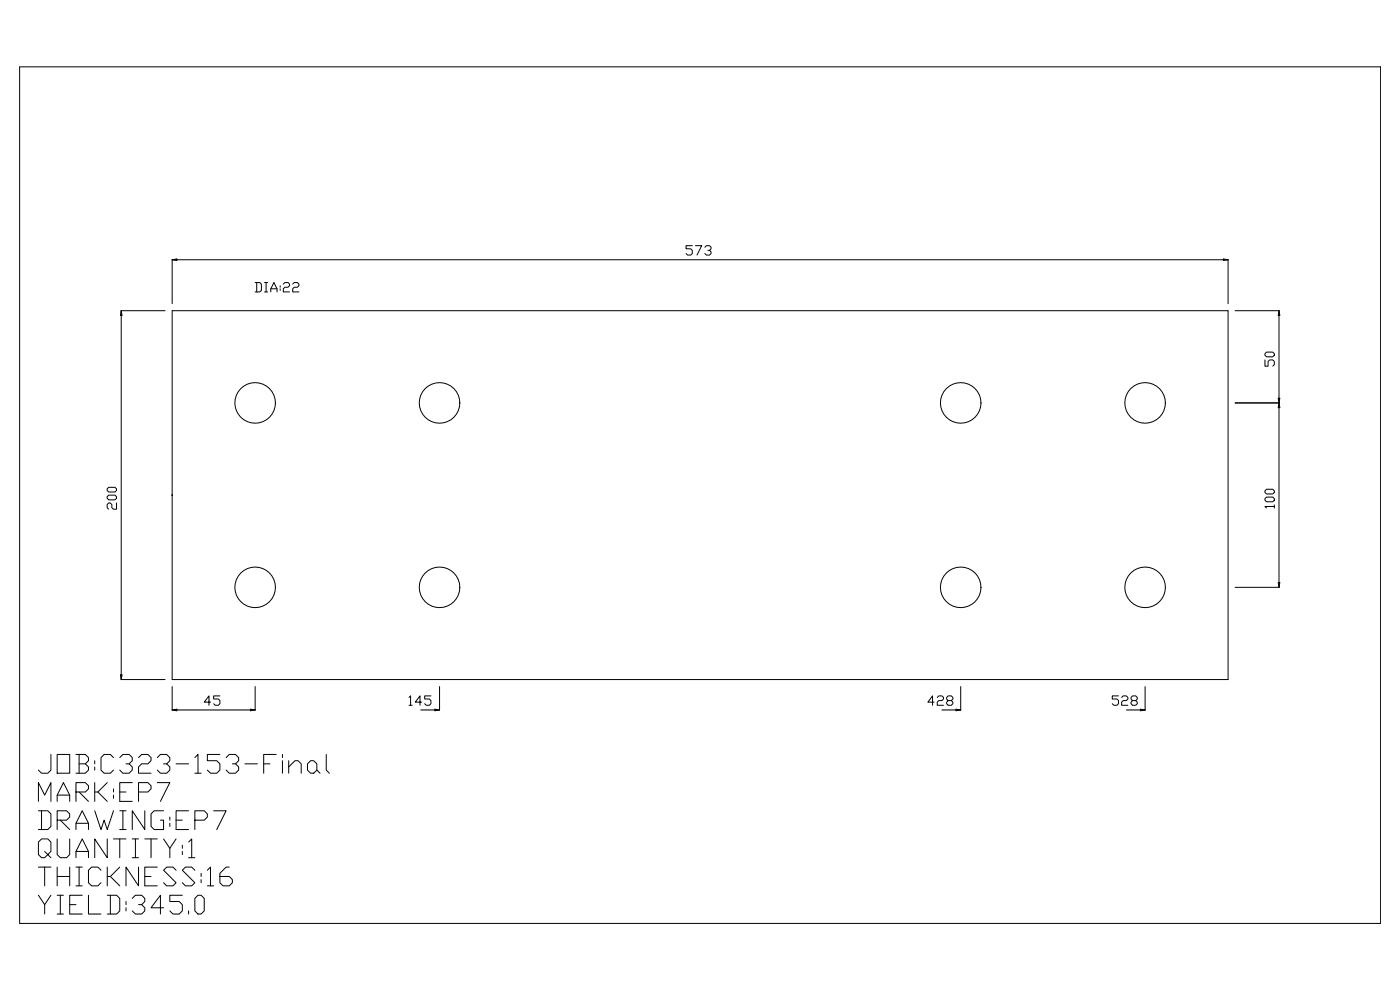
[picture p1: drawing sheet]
<svg xmlns="http://www.w3.org/2000/svg" width="420mm" height="297mm" viewBox="0 0 420 297" stroke-linecap="round" stroke-linejoin="round" font-family="sans-serif">
<g fill="none" stroke="#000" stroke-width=".3">
<path d="M5.9 20h408.1v256.9h-408.1zM51.6 77.9v13.2M51.6 77.9h316.7M51.6 77.9l1.4-.2v.4zM207.6 73.7h-1.9v.9h1.4l.5 .5v.9l-.5 .5h-.9l-.5-.5M208.6 73.7h1.8l-1.4 2.8M211.4 74.1l.4-.4h1l.4 .4v.5l-.4 .5h-.5M212.8 75.1l.4 .4v.5l-.4 .5h-1l-.4-.5M366.9 77.7l1.4 .2-1.4 .2zM368.3 77.9v13.2M36.3 93.2h13.2M36.4 93.2v110.6"/>
<path d="M36.4 93.2l.2 1.4h-.5zM51.6 93.2h316.7v110.6h-316.7zM76.5 84.7h1.4l.5 .5v1.9l-.5 .4h-1.4M77 84.7v2.8M79.3 84.7h1M79.3 87.5h1M79.8 84.7v2.8M81.2 87.5v-.9l.9-1.9 1 1.9v.9M81.2 86.6h1.9M84 85.7v.4M84 86.6v.5M85 85.2l.4-.5h1l.4 .5v.5l-.4 .4h-1l-.4 .5v.9h1.8"/>
<path d="M87.8 85.2l.4-.5h1l.5 .5v.5l-.5 .4h-1l-.4 .5v.9h1.9M370.4 93.2h13.2M383.6 93.2l.2 1.4h-.5zM383.6 93.2v82.9M379.4 107.9v1.9h.9v-1.4l.5-.5h.9l.5 .5v.9l-.5 .5M379.8 105.6h1.9l.5 .5v.4l-.5 .5h-1.9l-.4-.5v-.4zM383.3 119.4h.5l-.5 2.8h.5zM370.4 120.8h13.2M32.1 146.6l.5-.5h1.9l.4 .5v.5l-.4 .4h-1.9l-.5-.4zM32.6 148.5h1.9l.4 .4v.5l-.4 .5h-1.9l-.5-.5v-.5zM34.9 150.8v1.9h-.9l-.5-.5v-.9l-.4-.5h-.5l-.5 .5v.9l.5 .5M51.6 148.5h.1"/>
<path d="M51.7 148.5h-.1M379.8 149.1h1.9l.5 .4v.5l-.5 .5h-1.9l-.4-.5v-.5zM379.8 146.7h1.9l.5 .5v.4l-.5 .5h-1.9l-.4-.5v-.4zM382.2 151.9h-2.8l.4 .4M382.2 151.4v.9M370.4 176.1h13.2M383.3 174.7h.5l-.2 1.4zM36.1 202.4h.5l-.2 1.4zM36.3 203.8h13.2M51.6 205.9v7M51.6 212.9l1.4-.2v.4zM51.6 212.9h24.9"/>
<path d="M63.1 210.5h-1.8l1.4-1.8v2.8M65.9 208.7h-1.8v.9h1.4l.4 .5v.9l-.4 .5h-1l-.4-.5M75.1 212.7l1.4 .2-1.4 .2zM76.5 205.9v7M122.7 209.1l.4-.4v2.8M122.7 211.5h.9M126.2 212.9h5.6M126.4 210.5h-1.9l1.5-1.8v2.8M129.2 208.7h-1.8v.9h1.4l.4 .5v.9l-.4 .5h-1l-.4-.5M130.4 212.7l1.4 .2-1.4 .2zM131.8 205.9v7M280.1 210.5h-1.8l1.4-1.8v2.8"/>
<path d="M281.1 209.1l.4-.4h1l.4 .4v.5l-.4 .5h-1l-.4 .4v1h1.8M282.5 212.9h5.6M284.4 210.1l-.5-.5v-.5l.5-.4h.9l.5 .4v.5l-.5 .5h-.9l-.5 .4v.5l.5 .5h.9l.5-.5v-.5l-.5-.4M286.7 212.7l1.4 .2-1.4 .2zM288.1 205.9v7M335.4 208.7h-1.8v.9h1.4l.4 .5v.9l-.4 .5h-1l-.4-.5M336.4 209.1l.4-.4h1l.4 .4v.5l-.4 .5h-1l-.4 .4v1h1.8M337.8 212.9h5.6M339.7 210.1l-.5-.5v-.5l.5-.4h.9l.5 .4v.5l-.5 .5h-.9l-.5 .4v.5l.5 .5h.9l.5-.5v-.5l-.5-.4M342 212.7l1.4 .2-1.4 .2zM343.4 205.9v7M15.3 226.2v4.7l-1 1h-1.8l-1-1"/>
<path d="M17.1 226.2h3.8v5.7h-3.8zM17.1 238.4h3.8M22.8 237.5h2.8l.9-1v-.9l-.9-.9h-2.8v5.6M22.8 226.2h2.8l.9 1v.9l-.9 .9M23.7 229h1.9l.9 1v.9l-.9 1h-2.8M23.7 226.2v5.7M23.7 237.5l2.8 2.8M28.4 228.1v.9M28.4 230v.9M28.4 234.7v5.6M29.3 237.5l2.9 2.8M32.2 234.7l-2.9 2.8h-.9"/>
<path d="M34 227.2l-.9-1h-1.9l-.9 1v3.7l.9 1h1.9l.9-1M34 236.5v1M34 238.4v1M35.9 227.2l1-1h1.8l1 1v.9l-1 .9h-.9M35.9 237.5h1.9M38.7 229l1 1v.9l-1 1h-1.8l-1-1M39.7 234.7h-3.8v5.6h3.8M41.5 237.5h2.9l.9-1v-.9l-.9-.9h-2.9v5.6M41.5 227.2l1-1h1.9l.9 1v.9l-.9 .9h-1.9l-1 1v1.9h3.8M47.2 234.7h3.7l-2.8 5.6M47.2 227.2l.9-1h1.9l.9 1v.9l-.9 .9h-.9M50 229l.9 1v.9l-.9 1h-1.9l-.9-1"/>
<path d="M52.8 229h3.8M58.4 227.2l1-1v5.7M58.4 231.9h1.9M65.9 226.2h-3.7v1.9h2.8l.9 .9v1.9l-.9 1h-1.9l-.9-1M67.8 227.2l1-1h1.8l1 1v.9l-1 .9h-.9M70.6 229l1 1v.9l-1 1h-1.8l-1-1M73.4 229h3.8M79.1 229h1.9M82.8 226.2h-3.7v5.7M84.7 226.2v1M84.7 228.1v3.8M86.6 230l1.9-1.9h.9l.9 .9v2.9"/>
<path d="M86.6 228.1v3.8M93.1 228.1h1l.9 .9v1.9l-.9 1h-1l-.9-1v-1.9zM95 230.9l1 1M97.8 226.2v4.7l1 1M11.5 243.1h2.8l1 1v3.7l-1 .9h-2.8M11.5 240.3v-5.6l1.9 3.7 1.9-3.7v5.6M12.5 243.1v5.6M13.4 255.3l.9 1-.9 .9h-.9l-1-.9v-3.8l1-.9h1.8l1 .9v2.8l-1 1 1 .9M17.1 251.6v4.7l1 .9h1.9l.9-.9v-4.7M17.1 245.9h2.9l.9-.9v-.9l-.9-1h-2.9v5.6M17.1 240.3v-1.9l1.9-3.7 1.9 3.7v1.9M18.1 245.9l2.8 2.8"/>
<path d="M22.8 257.2v-1.9l1.9-3.7 1.8 3.7v1.9M22.8 248.7v-1.8l1.9-3.8 1.8 3.8v1.8M22.8 255.3h3.7M22.8 246.9h3.7M28.4 243.1l1.9 5.6 .9-2.8 1 2.8 1.8-5.6M32.2 251.6v5.6l-3.8-5.6v5.6M34 251.6h3.8M35.9 251.6v5.6M35.9 243.1h1.9M35.9 248.7h1.9M36.9 243.1v5.6M39.7 251.6h1.8"/>
<path d="M39.7 257.2h1.8M40.6 251.6v5.6M43.4 243.1v5.6l-3.7-5.6v5.6M43.4 251.6h3.8M45.3 251.6v5.6M49.1 251.6l1.8 2.8v2.8M49.1 243.1h-2.9l-.9 1v3.7l.9 .9h2.9v-2.8h-1M50.9 245v.9M50.9 246.9v.9M52.8 251.6l-1.9 2.8M52.8 245.9h1.9M54.7 253.4v1"/>
<path d="M54.7 255.3v1M56.6 252.5l.9-.9v5.6M56.6 243.1h-3.8v5.6h3.8M56.6 257.2h1.8M58.4 245.9h2.8l1-.9v-.9l-1-1h-2.8v5.6M64.1 243.1h3.7l-2.8 5.6M11.5 268.4l1.9 2.9v2.8M11.5 260h3.8M13.4 260v5.6M15.3 268.4l-1.9 2.9M17.1 268.4h1.9M17.1 274.1h1.9"/>
<path d="M17.1 260v5.6M17.1 262.8h3.8M18.1 268.4v5.7M20.9 271.3h1.9M20.9 260v5.6M22.8 260h1.9M22.8 265.6h1.9M23.7 260v5.6M24.7 268.4h-3.8v5.7h3.8M26.5 268.4v5.7h3.8M30.3 260.9l-1-.9h-1.8l-1 .9v3.8l1 .9h1.8l1-.9M32.2 268.4h2.8l.9 1v3.7l-.9 1h-2.8"/>
<path d="M32.2 260v5.6M33.1 268.4v5.7M33.1 262.8l2.8 2.8M35.9 260l-2.8 2.8h-.9M37.8 270.3v1M37.8 272.2v.9M39.7 269.4l.9-1h1.9l.9 1v.9l-.9 1h-1M41.5 260v5.6l-3.7-5.6v5.6M42.5 271.3l.9 .9v.9l-.9 1h-1.9l-.9-1M43.4 262.8h1.9M47.2 260h-3.8v5.6h3.8M49.1 272.2h-3.8l2.8-3.8v5.7"/>
<path d="M52.8 260.9l-.9-.9h-1.9l-.9 .9 3.7 3.8-.9 .9h-1.9l-.9-.9M54.7 268.4h-3.8v1.9h2.8l1 1v1.8l-1 1h-1.8l-1-1M56.6 273.1v1M58.4 260.9l-.9-.9h-1.9l-.9 .9 3.7 3.8-.9 .9h-1.9l-.9-.9M59.4 268.4h.9l.9 1v3.7l-.9 1h-.9l-1-1v-3.7zM60.3 261.9v.9M60.3 263.8v.9M62.2 260.9l.9-.9v5.6M62.2 265.6h1.9M68.8 260h-1l-1.9 1.9v2.8l1 .9h1.9l.9-.9v-.9l-.9-1h-2.9"/>
<circle cx="76.5" cy="120.8" r="6.1"/>
<circle cx="131.8" cy="120.8" r="6.1"/>
<circle cx="288.1" cy="120.8" r="6.1"/>
<circle cx="343.4" cy="120.8" r="6.1"/>
<circle cx="51.6" cy="148.5" r=".06"/>
<circle cx="76.5" cy="176.1" r="6.1"/>
<circle cx="131.8" cy="176.1" r="6.1"/>
<circle cx="288.1" cy="176.1" r="6.1"/>
<circle cx="343.4" cy="176.1" r="6.1"/>
</g>
</svg>
